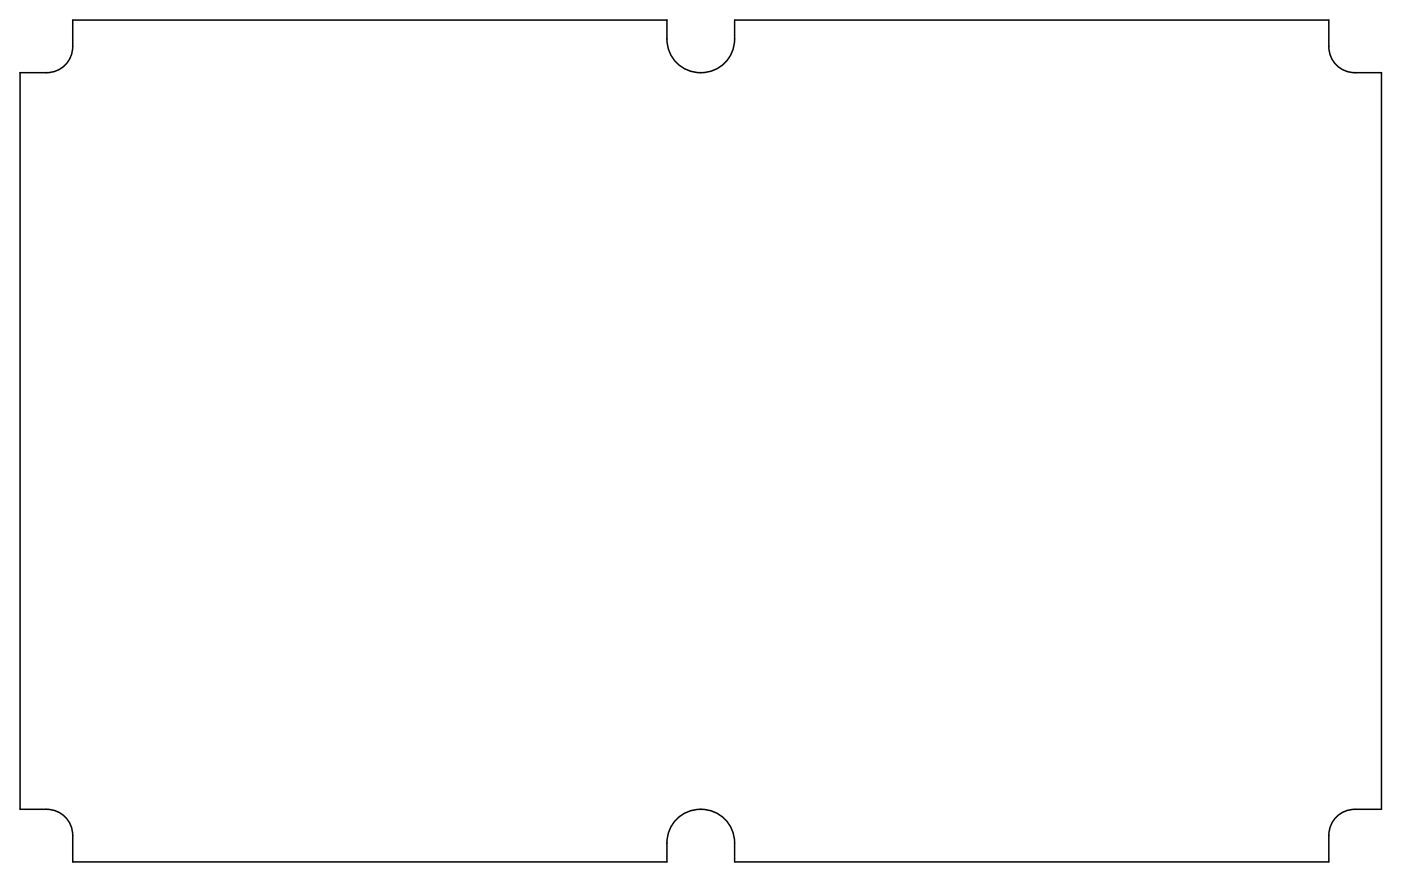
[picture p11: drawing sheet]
<svg xmlns="http://www.w3.org/2000/svg" width="186mm" height="117mm" viewBox="0 0 186 117" stroke-linecap="round" stroke-linejoin="round" font-family="sans-serif">
<path d="M2.7 9.7h3.5a3.5 3.5 0 0 0 3.5-3.5v-3.5h79v2.5a4.5 4.5 0 0 0 4.5 4.5 4.5 4.5 0 0 0 4.5-4.5v-2.5h79v3.5a3.5 3.5 0 0 0 3.5 3.5h3.5v98h-3.5a3.5 3.5 0 0 0-3.5 3.5v3.5h-79v-2.5a4.5 4.5 0 0 0-4.5-4.5 4.5 4.5 0 0 0-4.5 4.5v2.5h-79v-3.5a3.5 3.5 0 0 0-3.5-3.5h-3.5z" fill="none" stroke="#000" stroke-width=".2"/>
</svg>
